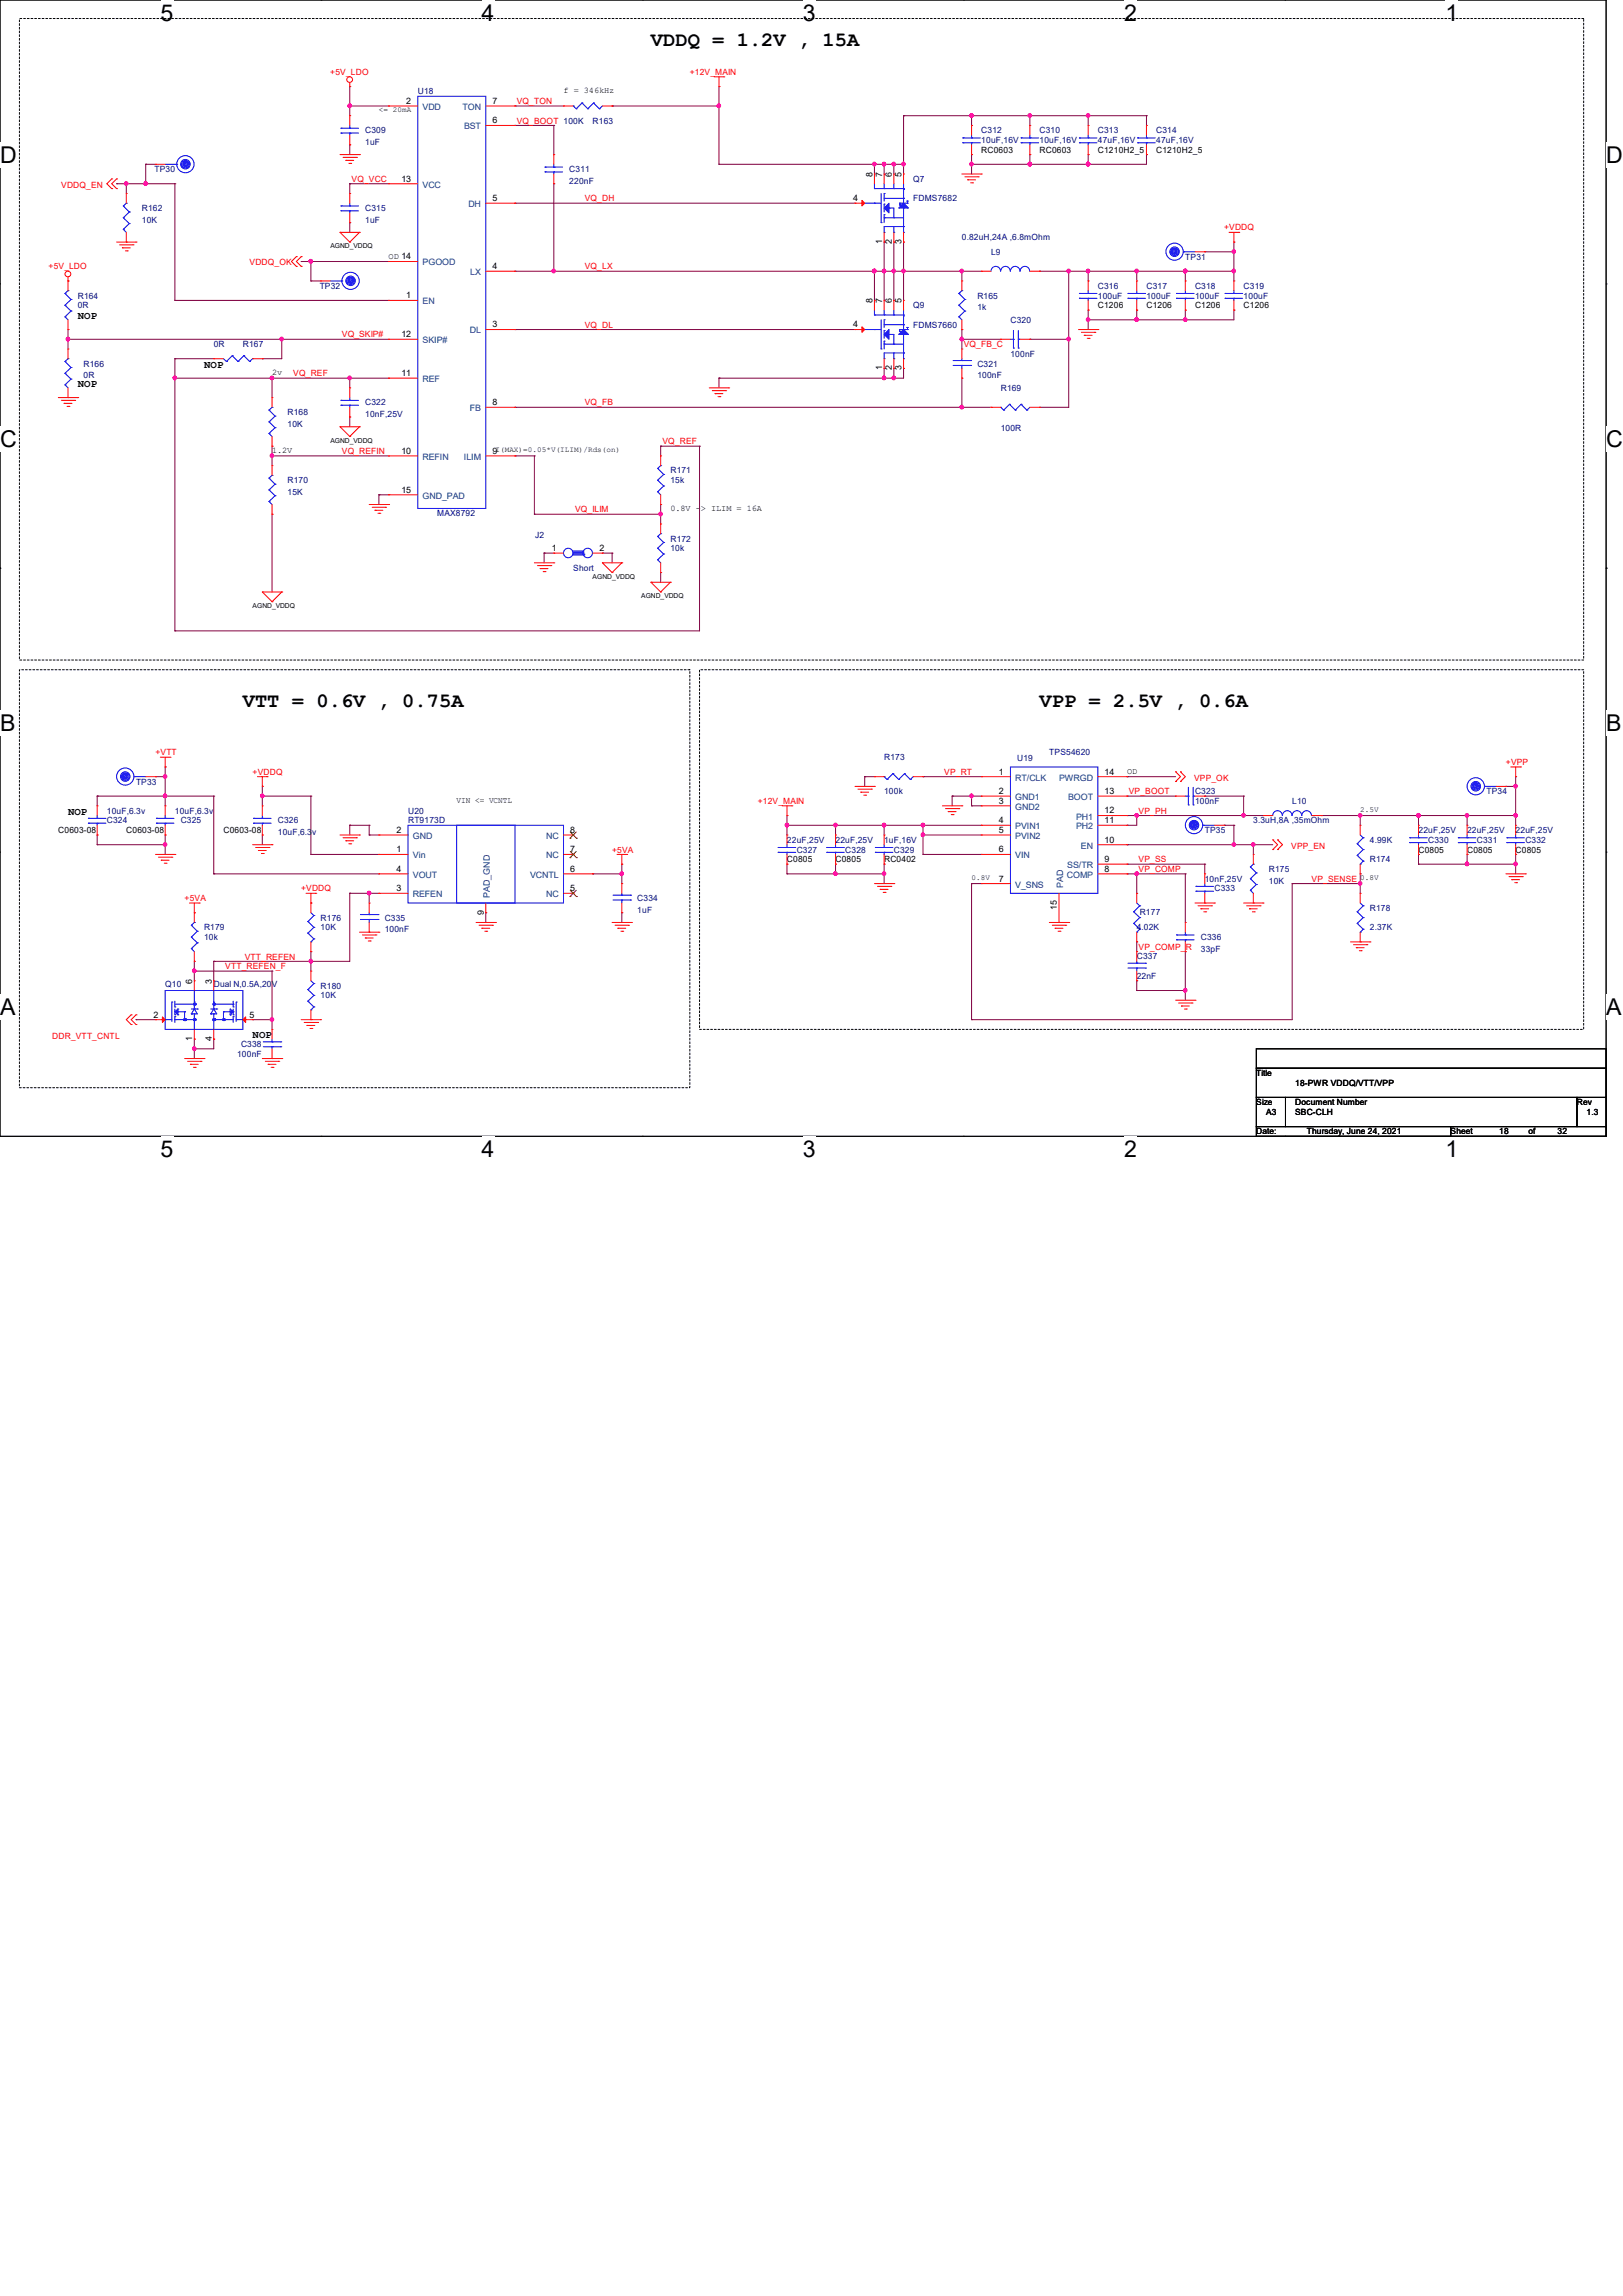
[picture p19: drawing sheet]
<svg xmlns="http://www.w3.org/2000/svg" width="297mm" height="420mm" viewBox="0 0 297 420" stroke-linecap="round" stroke-linejoin="round" font-family="sans-serif">
<defs><g id="words">
<g font-size="4.2">
<text x="29.4" y="3.8">5</text>
<text x="88.1" y="3.8">4</text>
<text x="146.9" y="3.8">3</text>
<text x="205.7" y="3.8">2</text>
<text x="264.5" y="3.8">1</text>
<text x="0" y="29.8">D</text>
<text x="293.9" y="29.8">D</text>
<text x="0" y="81.7">C</text>
<text x="293.9" y="81.7">C</text>
<text x="0" y="133.7">B</text>
<text x="293.9" y="133.7">B</text>
<text x="0" y="185.6">A</text>
<text x="293.9" y="185.6">A</text>
<text x="29.4" y="211.7">5</text>
<text x="88.1" y="211.7">4</text>
<text x="146.9" y="211.7">3</text>
<text x="205.7" y="211.7">2</text>
<text x="264.5" y="211.7">1</text>
</g>
<g font-size="3.7">
<text x="119.1" y="8.3">VDDQ = 1.2V , 15A</text>
<text x="44.4" y="129.2">VTT = 0.6V , 0.75A</text>
<text x="190.2" y="129.2">VPP = 2.5V , 0.6A</text>
</g>
<g font-size="1.9">
<text x="14.2" y="58.3">NOP</text>
<text x="14.2" y="70.8">NOP</text>
<text x="37.3" y="67.2">NOP</text>
<text x="12.4" y="149">NOP</text>
<text x="46.2" y="189.9">NOP</text>
</g>
<g font-size="1.6" fill="#f00">
<text x="60.5" y="13.7">+5V_LDO</text>
<text x="126.2" y="13.7">+12V_MAIN</text>
<text x="94.6" y="19">VQ_TON</text>
<text x="94.6" y="22.6">VQ_BOOT 100K</text>
<text x="11.2" y="34.3">VDDQ_EN</text>
<text x="64.3" y="33.3">VQ_VCC</text>
<text x="107" y="36.8">VQ_DH</text>
<text x="224" y="42.2">+VDDQ</text>
<text x="8.9" y="49.3">+5V_LDO</text>
<text x="45.7" y="48.6">VDDQ_OK</text>
<text x="107" y="49.3">VQ_LX</text>
<text x="107" y="59.9">VQ_DL</text>
<text x="62.6" y="61.7">VQ_SKIP#</text>
<text x="176.4" y="63.5">VQ_FB_C</text>
<text x="53.7" y="68.8">VQ_REF</text>
<text x="107" y="74.2">VQ_FB</text>
<text x="62.6" y="83.1">VQ_REFIN</text>
<text x="121.2" y="81.3">VQ_REF</text>
<text x="105.2" y="93.7">VQ_ILIM</text>
<text x="28.4" y="138.2">+VTT</text>
<text x="46.2" y="141.7">+VDDQ</text>
<text x="172.8" y="141.7">VP_RT</text>
<text x="218.5" y="142.8">VPP_OK</text>
<text x="275.6" y="140">+VPP</text>
<text x="138.7" y="147.1">+12V_MAIN</text>
<text x="206.6" y="145.3">VP_BOOT</text>
<text x="208.4" y="148.8">VP_PH</text>
<text x="112" y="156">+5VA</text>
<text x="236.3" y="155.2">VPP_EN</text>
<text x="208.4" y="159.5">VP_COMP</text>
<text x="208.4" y="157.7">VP_SS</text>
<text x="240" y="161.3">VP_SENSE</text>
<text x="33.8" y="164.8">+5VA</text>
<text x="55.1" y="163.1">+VDDQ</text>
<text x="208.4" y="173.7">VP_COMP_R</text>
<text x="41.2" y="177.3">VTT_REFEN_F</text>
<text x="44.8" y="175.5">VTT_REFEN</text>
<text x="9.6" y="190">DDR_VTT_CNTL</text>
</g>
<g font-size="1.6" fill="#000080">
<text x="76.5" y="17.3">U18</text>
<text x="108.5" y="22.6">R163</text>
<text x="66.8" y="24.4">C309</text>
<text x="66.8" y="26.5">1uF</text>
<text x="179.6" y="24.4">C312</text>
<text x="179.6" y="26.2">10uF,16V</text>
<text x="190.2" y="24.4">C310</text>
<text x="190.2" y="26.2">10uF,16V</text>
<text x="200.9" y="24.4">C313</text>
<text x="200.9" y="26.2">47uF,16V</text>
<text x="211.6" y="24.4">C314</text>
<text x="211.6" y="26.2">47uF,16V</text>
<text x="28.3" y="31.5">TP30</text>
<text x="104.2" y="31.5">C311</text>
<text x="104.2" y="33.6">220nF</text>
<text x="167.1" y="33.3">Q7</text>
<text x="26" y="38.6">R162</text>
<text x="26" y="40.7">10K</text>
<text x="66.8" y="38.6">C315</text>
<text x="66.8" y="40.7">1uF</text>
<text x="167.1" y="36.8">FDMS7682</text>
<text x="176" y="43.9">0.82uH,24A ,6.8mOhm</text>
<text x="181.4" y="46.6">L9</text>
<text x="216.9" y="47.5">TP31</text>
<text x="58.5" y="52.8">TP32</text>
<text x="200.9" y="52.8">C316</text>
<text x="209.8" y="52.8">C317</text>
<text x="218.7" y="52.8">C318</text>
<text x="227.6" y="52.8">C319</text>
<text x="14.2" y="54.6">R164</text>
<text x="14.2" y="56.4">0R</text>
<text x="167.1" y="56.4">Q9</text>
<text x="167.1" y="59.9">FDMS7660</text>
<text x="178.9" y="54.6">R165</text>
<text x="178.9" y="56.7">1k</text>
<text x="184.9" y="59.1">C320</text>
<text x="200.9" y="54.6">100uF</text>
<text x="209.8" y="54.6">100uF</text>
<text x="218.7" y="54.6">100uF</text>
<text x="227.6" y="54.6">100uF</text>
<text x="39.1" y="63.5">0R</text>
<text x="44.4" y="63.5">R167</text>
<text x="184.9" y="65.3">100nF</text>
<text x="15.3" y="67.1">R166</text>
<text x="15.3" y="69.2">0R</text>
<text x="178.9" y="67.1">C321</text>
<text x="178.9" y="69.2">100nF</text>
<text x="183.1" y="71.5">R169</text>
<text x="52.6" y="75.9">R168</text>
<text x="66.8" y="74.2">C322</text>
<text x="66.8" y="76.3">10nF,25V</text>
<text x="52.6" y="78.1">10K</text>
<text x="183.1" y="78.8">100R</text>
<text x="52.6" y="88.4">R170</text>
<text x="122.7" y="86.6">R171</text>
<text x="122.7" y="88.4">15k</text>
<text x="52.6" y="90.5">15K</text>
<text x="80" y="94.4">MAX8792</text>
<text x="98" y="98.3">J2</text>
<text x="122.7" y="99.1">R172</text>
<text x="122.7" y="100.8">10k</text>
<text x="104.9" y="104.4">Short</text>
<text x="24.9" y="143.5">TP33</text>
<text x="161.8" y="139.1">R173</text>
<text x="186.1" y="139.2">U19</text>
<text x="192" y="138.2">TPS54620</text>
<text x="19.6" y="148.8">10uF,6.3v</text>
<text x="32" y="148.8">10uF,6.3v</text>
<text x="74.7" y="148.8">U20</text>
<text x="161.8" y="145.3">100k</text>
<text x="218.7" y="145.3">C323</text>
<text x="218.7" y="147.1">100nF</text>
<text x="236.5" y="147.1">L10</text>
<text x="272" y="145.3">TP34</text>
<text x="19.6" y="150.6">C324</text>
<text x="33.1" y="150.6">C325</text>
<text x="50.8" y="150.6">C326</text>
<text x="50.8" y="152.7">10uF,6.3v</text>
<text x="74.7" y="150.6">RT9173D</text>
<text x="144" y="154.2">22uF,25V</text>
<text x="145.8" y="156">C327</text>
<text x="152.9" y="154.2">22uF,25V</text>
<text x="154.7" y="156">C328</text>
<text x="161.8" y="154.2">1uF,16V</text>
<text x="163.6" y="156">C329</text>
<text x="220.5" y="152.4">TP35</text>
<text x="229.4" y="150.6">3.3uH,8A ,35mOhm</text>
<text x="250.7" y="154.2">4.99K</text>
<text x="259.6" y="152.4">22uF,25V</text>
<text x="261.4" y="154.2">C330</text>
<text x="268.5" y="152.4">22uF,25V</text>
<text x="270.3" y="154.2">C331</text>
<text x="277.4" y="152.4">22uF,25V</text>
<text x="279.1" y="154.2">C332</text>
<text x="220.5" y="161.3">10nF,25V</text>
<text x="232.2" y="159.5">R175</text>
<text x="232.2" y="161.6">10K</text>
<text x="250.7" y="157.7">R174</text>
<text x="116.6" y="164.8">C334</text>
<text x="116.6" y="167">1uF</text>
<text x="208.6" y="167.3">R177</text>
<text x="222.2" y="163.1">C333</text>
<text x="250.7" y="166.6">R178</text>
<text x="37.3" y="170.2">R179</text>
<text x="37.3" y="172">10k</text>
<text x="58.7" y="168.4">R176</text>
<text x="58.7" y="170.2">10K</text>
<text x="70.4" y="168.4">C335</text>
<text x="70.4" y="170.5">100nF</text>
<text x="208" y="170.2">4.02K</text>
<text x="219.8" y="172">C336</text>
<text x="250.7" y="170.2">2.37K</text>
<text x="208" y="175.5">C337</text>
<text x="208" y="179.1">22nF</text>
<text x="219.8" y="174.1">33pF</text>
<text x="30.2" y="180.5">Q10</text>
<text x="39.1" y="180.5">Dual N,0.5A,20V</text>
<text x="58.7" y="180.8">R180</text>
<text x="58.7" y="182.6">10K</text>
<text x="44.1" y="191.5">C338</text>
<text x="43.4" y="193.3">100nF</text>
</g>
<g font-size="1.6">
<text x="103.1" y="17.1">f = 346kHz</text>
<text x="74.3" y="19">2</text>
<text x="90.1" y="19">7</text>
<text x="90.1" y="22.6">6</text>
<text x="179.6" y="27.9">RC0603</text>
<text x="190.2" y="27.9">RC0603</text>
<text x="200.9" y="27.9">C1210H2_5</text>
<text x="211.6" y="27.9">C1210H2_5</text>
<text x="73.4" y="33.2">13</text>
<text x="159.6" y="32.4" transform="rotate(-90 159.6 32.4)">8</text>
<text x="161.4" y="32.4" transform="rotate(-90 161.4 32.4)">7</text>
<text x="163.2" y="32.4" transform="rotate(-90 163.2 32.4)">6</text>
<text x="165" y="32.4" transform="rotate(-90 165 32.4)">5</text>
<text x="90.1" y="36.8">5</text>
<text x="156.1" y="36.8">4</text>
<text x="71.1" y="47.3">OD 14</text>
<text x="161.4" y="44.6" transform="rotate(-90 161.4 44.6)">1</text>
<text x="163.2" y="44.6" transform="rotate(-90 163.2 44.6)">2</text>
<text x="165" y="44.6" transform="rotate(-90 165 44.6)">3</text>
<text x="90.1" y="49.2">4</text>
<text x="74.3" y="54.6">1</text>
<text x="90.1" y="59.9">3</text>
<text x="156.1" y="59.9">4</text>
<text x="159.6" y="55.5" transform="rotate(-90 159.6 55.5)">8</text>
<text x="161.4" y="55.5" transform="rotate(-90 161.4 55.5)">7</text>
<text x="163.2" y="55.5" transform="rotate(-90 163.2 55.5)">6</text>
<text x="165" y="55.5" transform="rotate(-90 165 55.5)">5</text>
<text x="200.9" y="56.4">C1206</text>
<text x="209.8" y="56.4">C1206</text>
<text x="218.7" y="56.4">C1206</text>
<text x="227.6" y="56.4">C1206</text>
<text x="73.4" y="61.7">12</text>
<text x="49.8" y="68.6">2v</text>
<text x="73.4" y="68.8">11</text>
<text x="161.4" y="67.7" transform="rotate(-90 161.4 67.7)">1</text>
<text x="163.2" y="67.7" transform="rotate(-90 163.2 67.7)">2</text>
<text x="165" y="67.7" transform="rotate(-90 165 67.7)">3</text>
<text x="90.1" y="74.1">8</text>
<text x="49.8" y="82.8">1.2V</text>
<text x="73.4" y="83">10</text>
<text x="90.1" y="83">9</text>
<text x="73.4" y="90.1">15</text>
<text x="122.7" y="93.5">0.8V -&gt; ILIM = 16A</text>
<text x="101" y="100.8">1</text>
<text x="109.7" y="100.8">2</text>
<text x="182.8" y="141.7">1</text>
<text x="202.1" y="141.7">14</text>
<text x="206.2" y="141.5">OD</text>
<text x="83.6" y="146.9">VIN &lt;= VCNTL</text>
<text x="182.8" y="145.2">2</text>
<text x="182.8" y="147">3</text>
<text x="202.1" y="145.2">13</text>
<text x="202.1" y="148.8">12</text>
<text x="10.7" y="152.4">C0603-08</text>
<text x="23.1" y="152.4">C0603-08</text>
<text x="40.9" y="152.4">C0603-08</text>
<text x="72.6" y="152.4">2</text>
<text x="72.6" y="155.9">1</text>
<text x="104.3" y="152.4">8</text>
<text x="104.3" y="155.9">7</text>
<text x="182.8" y="150.6">4</text>
<text x="182.8" y="152.4">5</text>
<text x="182.8" y="155.9">6</text>
<text x="202.1" y="150.6">11</text>
<text x="202.1" y="154.1">10</text>
<text x="259.6" y="156">C0805</text>
<text x="268.5" y="156">C0805</text>
<text x="277.4" y="156">C0805</text>
<text x="72.6" y="159.5">4</text>
<text x="104.3" y="159.5">6</text>
<text x="144" y="157.7">C0805</text>
<text x="152.9" y="157.7">C0805</text>
<text x="161.8" y="157.7">RC0402</text>
<text x="182.8" y="161.3">7</text>
<text x="202.1" y="157.7">9</text>
<text x="202.1" y="159.5">8</text>
<text x="72.6" y="163">3</text>
<text x="88.5" y="167.3" transform="rotate(-90 88.5 167.3)">9</text>
<text x="104.3" y="163">5</text>
<text x="193.4" y="166.4" transform="rotate(-90 193.4 166.4)">15</text>
<text x="35.2" y="180" transform="rotate(-90 35.2 180)">6</text>
<text x="38.7" y="180" transform="rotate(-90 38.7 180)">3</text>
<text x="28.1" y="186.1">2</text>
<text x="35.2" y="190.4" transform="rotate(-90 35.2 190.4)">1</text>
<text x="38.7" y="190.4" transform="rotate(-90 38.7 190.4)">4</text>
<text x="45.7" y="186.1">5</text>
<text x="229.9" y="196.8">Title</text>
<text x="229.9" y="202.2">Size</text>
<text x="231.7" y="204">A3</text>
<text x="237" y="202.2">Document Number</text>
<text x="237" y="204">SBC-CLH</text>
<text x="237" y="198.6">18-PWR VDDQ/VTT/VPP</text>
<text x="288.6" y="202.2">Rev</text>
<text x="290.4" y="204">1.3</text>
<text x="229.9" y="207.5">Date:</text>
<text x="239.1" y="207.5">Thursday, June 24, 2021</text>
<text x="265.5" y="207.5">Sheet</text>
<text x="274.4" y="207.5">18</text>
<text x="279.7" y="207.5">of</text>
<text x="285" y="207.5">32</text>
</g>
<g font-size="1.6" fill="#004080">
<text x="77.3" y="20.1">VDD</text>
<text x="84.6" y="20.1">TON</text>
<text x="84.9" y="23.7">BST</text>
<text x="77.3" y="34.3">VCC</text>
<text x="85.7" y="37.9">DH</text>
<text x="77.3" y="48.6">PGOOD</text>
<text x="86.1" y="50.3">LX</text>
<text x="77.3" y="55.7">EN</text>
<text x="77.3" y="62.8">SKIP#</text>
<text x="86" y="61">DL</text>
<text x="77.3" y="69.9">REF</text>
<text x="86" y="75.2">FB</text>
<text x="77.3" y="84.1">REFIN</text>
<text x="84.9" y="84.1">ILIM</text>
<text x="77.3" y="91.2">GND_PAD</text>
<text x="185.8" y="142.8">RT/CLK</text>
<text x="193.8" y="142.8">PWRGD</text>
<text x="185.8" y="146.3">GND1</text>
<text x="185.8" y="148.1">GND2</text>
<text x="195.4" y="146.3">BOOT</text>
<text x="196.9" y="149.9">PH1</text>
<text x="75.6" y="153.5">GND</text>
<text x="99.9" y="153.5">NC</text>
<text x="185.8" y="151.7">PVIN1</text>
<text x="185.8" y="153.5">PVIN2</text>
<text x="196.9" y="151.7">PH2</text>
<text x="197.8" y="155.2">EN</text>
<text x="75.6" y="157">Vin</text>
<text x="75.6" y="160.6">VOUT</text>
<text x="97" y="160.6">VCNTL</text>
<text x="99.9" y="157">NC</text>
<text x="185.8" y="157">VIN</text>
<text x="195.2" y="160.6">COMP</text>
<text x="195.3" y="158.8">SS/TR</text>
<text x="75.6" y="164.1">REFEN</text>
<text x="89.7" y="164.3" transform="rotate(-90 89.7 164.3)">PAD_GND</text>
<text x="99.9" y="164.1">NC</text>
<text x="185.8" y="162.4">V_SNS</text>
<text x="194.6" y="162.5" transform="rotate(-90 194.6 162.5)">PAD</text>
</g>
<g font-size="1.4">
<text x="69.3" y="20.5">&lt;= 20mA</text>
<text x="90.7" y="82.8">I(MAX)=0.05*V(ILIM)/Rds(on)</text>
<text x="248.9" y="148.5">2.5V</text>
<text x="177.8" y="161">0.8V</text>
<text x="248.9" y="161">0.8V</text>
</g>
<g font-size="1.2">
<text x="60.5" y="45.4">AGND_VDDQ</text>
<text x="60.5" y="81">AGND_VDDQ</text>
<text x="108.5" y="105.9">AGND_VDDQ</text>
<text x="46.2" y="111.2">AGND_VDDQ</text>
<text x="117.3" y="109.4">AGND_VDDQ</text>
</g>
</g></defs>
<path d="M0 0h293.9v207.9h-293.9z" fill="none" stroke="#000" stroke-width=".18"/>
<g fill="#fff">
<path d="M29.4 0h2.3v4.7h-2.3z"/>
<path d="M29.4 207.9h2.3v4.7h-2.3z"/>
</g>
<path d="M58.8 0h.1M58.8 207.9h.1" fill="none" stroke="#000" stroke-width=".18"/>
<g fill="#fff">
<path d="M88.1 0h2.4v4.7h-2.4z"/>
<path d="M88.1 207.9h2.4v4.7h-2.4z"/>
</g>
<path d="M117.6 0h.1M117.6 207.9h.1" fill="none" stroke="#000" stroke-width=".18"/>
<g fill="#fff">
<path d="M146.9 0h2.4v4.7h-2.4z"/>
<path d="M146.9 207.9h2.4v4.7h-2.4z"/>
</g>
<path d="M176.3 0h.1M176.3 207.9h.1" fill="none" stroke="#000" stroke-width=".18"/>
<g fill="#fff">
<path d="M205.7 0h2.4v4.7h-2.4z"/>
<path d="M205.7 207.9h2.4v4.7h-2.4z"/>
</g>
<path d="M235.1 0h.1M235.1 207.9h.1" fill="none" stroke="#000" stroke-width=".18"/>
<g fill="#fff">
<path d="M264.5 0h2.4v4.7h-2.4z"/>
<path d="M264.5 207.9h2.4v4.7h-2.4z"/>
<path d="M0 26h3v4.7h-3z"/>
<path d="M293.9 26h3.1v4.7h-3.1z"/>
<path d="M0 77.9h3v4.7h-3z"/>
<path d="M293.9 77.9h3.1v4.7h-3.1z"/>
</g>
<path d="M0 51.9h.1M293.9 51.9h.1" fill="none" stroke="#000" stroke-width=".18"/>
<g fill="#fff">
<path d="M0 129.9h2.8v4.7h-2.8z"/>
<path d="M293.9 129.9h2.9v4.7h-2.9z"/>
</g>
<path d="M0 103.9h.1M293.9 103.9h.1" fill="none" stroke="#000" stroke-width=".18"/>
<g fill="#fff">
<path d="M0 181.8h2.8v4.8h-2.8z"/>
<path d="M293.8 181.8h3v4.8h-3z"/>
</g>
<path d="M0 155.9h.1M293.9 155.9h.1M229.9 191.9h64v3.5h-64zM229.9 195.4h64v5.3h-64zM229.9 200.7h5.3v5.4h-5.3zM229.9 206.1h35.6v1.8h-35.6zM235.2 200.7h53.4v5.4h-53.4zM265.5 206.1h28.4v1.8h-28.4zM288.6 200.7h5.3v5.4h-5.3z" fill="none" stroke="#000" stroke-width=".18"/>
<path d="M3.6 3.4h286.2v117.3h-286.2zM3.6 122.5h122.6v76.5h-122.6zM128 122.5h161.8v65.8h-161.8z" fill="none" stroke="#000" stroke-width=".18" stroke-dasharray=".3"/>
<g fill="none" stroke="#800040" stroke-width=".18">
<path d="M64 15.8h.1M64 19.4h.1M64 15.8v5.4M64 19.4h7.1M94.2 19.4h.1M94.2 19.4h8.9M112 19.4h.1M112 19.4h19.6M131.6 19.4h.1M131.6 15.8h.1M131.6 15.8v14.3M21.3 33.6h.1"/>
<path d="M21.3 33.6h10.7M23.1 33.6h.1M23.1 33.6v1.8M26.7 33.6h.1M26.7 30.1h.1M26.7 30.1h1.7M26.7 30.1v3.5M32 33.6h.1M32 33.6v21.3M64 26.5h.1M64 33.6h.1M64 26.5v1.8"/>
<path d="M64 33.6v1.8M64 33.6h7.1M94.2 37.2h.1M94.2 22.9h.1M94.2 37.2h62.3M94.2 22.9h7.1M101.3 22.9h.1M101.3 33.6h.1M101.3 22.9v5.4M101.3 33.6v16M131.6 30.1h.1M131.6 30.1h33.8"/>
<path d="M160 30.1h.1M160 30.1v1.7M161.8 30.1h.1M161.8 30.1v1.7M163.6 30.1h.1M163.6 30.1v1.7M165.4 21.2h.1M165.4 30.1h.1M165.4 21.2v10.6M165.4 21.2h44.4M177.8 21.2h.1M177.8 28.3h.1"/>
<path d="M177.8 30.1h.1M177.8 21.2v1.7M177.8 28.3v3.5M188.5 21.2h.1M188.5 28.3h.1M188.5 30.1h.1M188.5 21.2v1.7M188.5 28.3v1.8M199.1 21.2h.1M199.1 28.3h.1M199.1 30.1h.1M199.1 21.2v1.7"/>
<path d="M199.1 28.3v1.8M209.8 21.2h.1M209.8 28.3h.1M209.8 28.3v1.8h-32M209.8 21.2v1.7M32 54.9h.1M32 54.9h39.1M55.1 47.8h.1M55.1 47.8h16M56.9 51.4h.1M56.9 47.8h.1M56.9 51.4h1.8"/>
<path d="M56.9 47.8v3.6M64 40.7h.1M64 40.7v1.8M94.2 49.6h.1M94.2 49.6h85.4M101.3 49.6h.1M160 49.6h.1M160 49.6v5.3M161.8 49.6h.1M161.8 44.3h.1M161.8 44.3v10.6M163.6 44.3h.1"/>
<path d="M163.6 49.6h.1M163.6 44.3v10.6M165.4 49.6h.1M165.4 44.3h.1M165.4 44.3v10.6M176 49.6h.1M176 49.6v1.8M190.2 49.6h.1M190.2 49.6h35.6M195.6 49.6h.1M195.6 49.6v24.9h-5.4M199.1 49.6h.1"/>
<path d="M199.1 56.7h.1M199.1 58.5h.1M199.1 49.6v1.8M199.1 56.7v3.6M208 49.6h.1M208 56.7h.1M208 58.5h.1M208 49.6v1.8M208 56.7v1.8M216.9 49.6h.1M216.9 56.7h.1M216.9 58.5h.1"/>
<path d="M216.9 49.6v1.8M216.9 56.7v1.8M220.5 46.1h.1M220.5 46.1h5.3M225.8 49.6h.1M225.8 56.7h.1M225.8 44.3h.1M225.8 46.1h.1M225.8 44.3v7.1M225.8 56.7v1.8h-26.7M12.4 60.3h.1M12.4 62.1h.1"/>
<path d="M12.4 62.1h58.7M12.4 60.3v3.5M32 69.2h.1M32 65.6h.1M32 65.6v49.8M32 69.2h39.1M32 65.6h7.1M48 65.6h.1M49.8 69.2h.1M49.8 69.2v3.5M51.6 62.1h.1M51.6 62.1v3.5h-3.6"/>
<path d="M64 76.3h.1M64 69.2h.1M64 69.2v1.8M64 76.3v1.8M94.2 60.3h.1M94.2 74.5h.1M94.2 74.5h87.2M94.2 60.3h62.3M131.6 69.2h.1M131.6 69.2v1.8M161.8 67.4h.1M161.8 69.2h.1"/>
<path d="M161.8 67.4v1.8M163.6 69.2h.1M163.6 67.4h.1M163.6 67.4v1.8M165.4 67.4h.1M165.4 67.4v1.8h-33.8M176 74.5h.1M176 69.2h.1M176 62.1h.1M176 60.3h.1M176 60.3v3.5M176 69.2v5.3"/>
<path d="M176 62.1h7.1M188.5 62.1h.1M188.5 62.1h7.1M190.2 74.5h.1M195.6 62.1h.1M49.8 83.4h.1M49.8 94.1h.1M49.8 81.6h.1M49.8 83.4h21.3M49.8 81.6v3.6M49.8 94.1v14.2M69.3 90.5h.1"/>
<path d="M69.3 90.5h1.8M69.3 90.5v1.8M94.2 83.4h.1M94.2 83.4h3.6M97.8 94.1h.1M97.8 83.4h.1M97.8 94.1h23.1M97.8 83.4v10.7M120.9 94.1h.1M120.9 92.3h.1M120.9 81.6h.1M120.9 81.6v1.8"/>
<path d="M120.9 92.3v3.5M120.9 81.6h7.1M128 81.6h.1M128 81.6v33.8h-96M32 115.4h.1M99.6 101.2h.1M99.6 101.2h1.7M99.6 101.2v1.8M110.2 101.2h.1M110.2 101.2h1.8M112 101.2h.1M112 101.2v1.8"/>
<path d="M120.9 104.7h.1M120.9 104.7v1.8M17.8 145.6h.1M17.8 152.7h.1M17.8 154.5h.1M17.8 145.6h21.3M17.8 145.6v1.8M17.8 152.7v1.8M17.8 154.5h12.4M28.4 142.1h.1M28.4 142.1h1.8M30.2 152.7h.1"/>
<path d="M30.2 145.6h.1M30.2 154.5h.1M30.2 142.1h.1M30.2 140.3h.1M30.2 140.3v7.1M30.2 152.7v3.6M39.1 145.6h.1M39.1 159.9h.1M39.1 145.6v14.3M39.1 159.9h30.2M48 145.6h.1M48 143.8h.1"/>
<path d="M48 152.7h.1M48 145.6h8.9M48 143.8v3.6M48 152.7v1.8M56.9 156.3h.1M56.9 145.6h.1M56.9 145.6v10.7M56.9 156.3h12.4M64 151h.1M64 151v1.7M64 151h3.6M67.6 152.7h.1"/>
<path d="M67.6 151h.1M67.6 152.7h1.7M67.6 151v1.7M108.5 159.9h.1M108.5 159.9h5.3M113.8 159.9h.1M113.8 158.1h.1M113.8 158.1v3.5M144 151h.1M144 158.1h.1M144 159.9h.1M144 149.2h.1"/>
<path d="M144 159.9h17.8M144 151h35.6M144 149.2v3.5M144 158.1v1.8M152.9 151h.1M152.9 159.9h.1M152.9 158.1h.1M152.9 151v1.7M152.9 158.1v1.8M158.2 142.1h.1M158.2 142.1h1.8M158.2 142.1v1.7"/>
<path d="M161.8 158.1h.1M161.8 151h.1M161.8 159.9h.1M161.8 151v1.7M161.8 158.1v3.5M168.9 142.1h.1M168.9 151h.1M168.9 152.7h.1M168.9 156.3h.1M168.9 142.1h10.7M168.9 151v5.3M168.9 152.7h10.7"/>
<path d="M168.9 156.3h10.7M174.2 145.6h.1M174.2 145.6h5.4M174.2 145.6v1.8M177.8 145.6h.1M177.8 147.4h.1M177.8 145.6v1.8M177.8 147.4h1.8M206.2 145.6h.1M206.2 142.1h.1M206.2 159.9h.1M206.2 158.1h.1"/>
<path d="M206.2 149.2h.1M206.2 151h.1M206.2 154.5h.1M206.2 145.6h8.9M206.2 142.1h8.9M206.2 149.2h24.9M206.2 154.5h26.7M206.2 158.1h14.3M206.2 159.9h10.7M208 159.9h.1M208 149.2h.1M208 149.2v1.8h-1.8"/>
<path d="M208 159.9v3.5M216.9 159.9h.1M216.9 159.9v8.8M220.5 145.6h.1M220.5 158.1h.1M220.5 145.6h7.1M220.5 158.1v1.8M224 151h.1M224 151h1.8M225.8 154.5h.1M225.8 151h.1M225.8 151v3.5"/>
<path d="M227.6 145.6h.1M227.6 149.2h.1M227.6 145.6v3.6M229.4 154.5h.1M229.4 154.5v1.8M241.8 149.2h.1M241.8 149.2h35.6M248.9 149.2h.1M248.9 159.9h.1M248.9 149.2v1.8M248.9 159.9v3.5M259.6 149.2h.1"/>
<path d="M259.6 156.3h.1M259.6 158.1h.1M259.6 149.2v1.8M259.6 156.3v1.8M259.6 158.1h17.8M268.5 149.2h.1M268.5 158.1h.1M268.5 156.3h.1M268.5 149.2v1.8M268.5 156.3v1.8M275.6 143.8h.1M275.6 143.8h1.8"/>
<path d="M277.4 149.2h.1M277.4 158.1h.1M277.4 156.3h.1M277.4 143.8h.1M277.4 142.1h.1M277.4 142.1v8.9M277.4 156.3v3.6M35.6 177.6h.1M35.6 175.9h.1M35.6 175.9v3.5M35.6 177.6h14.2M39.1 175.9h.1"/>
<path d="M39.1 175.9v3.5M49.8 177.6h.1M49.8 177.6v10.7M56.9 175.9h.1M56.9 174.1h.1M56.9 174.1v3.5M64 163.4h.1M64 163.4v12.5h-24.9M64 163.4h5.3M67.6 163.4h.1M67.6 163.4v1.8M88.9 167h.1"/>
<path d="M88.9 167v1.7M113.8 167h.1M113.8 167v1.7M177.8 161.6h.1M177.8 161.6h1.8M177.8 161.6v24.9M208 179.4h.1M208 172.3h.1M208 172.3v1.8M208 179.4v1.8M216.9 174.1h.1M216.9 174.1v8.9"/>
<path d="M236.5 161.6h.1M236.5 161.6h12.4M236.5 161.6v24.9h-58.7M248.9 161.6h.1M24.9 186.5h.1M24.9 186.5h3.5M35.6 191.9h.1M35.6 190.1h.1M35.6 190.1v3.5M39.1 190.1h.1M39.1 190.1v1.8h-3.5M46.2 186.5h.1"/>
<path d="M46.2 186.5h3.6M49.8 186.5h.1M177.8 186.5h.1M208 181.2h.1M208 181.2h8.9M216.9 181.2h.1"/>
</g>
<g fill="#f0f" stroke="#f0f" stroke-width=".18">
<circle cx="195.5" cy="49.6" r=".33"/>
<circle cx="216.9" cy="49.6" r=".33"/>
<circle cx="208" cy="49.6" r=".33"/>
<circle cx="199.1" cy="49.6" r=".33"/>
<circle cx="208" cy="58.5" r=".33"/>
<circle cx="199.1" cy="58.5" r=".33"/>
<circle cx="216.9" cy="58.5" r=".33"/>
<circle cx="176" cy="74.5" r=".33"/>
<circle cx="176" cy="62" r=".33"/>
<circle cx="176" cy="49.6" r=".33"/>
<circle cx="195.5" cy="62" r=".33"/>
<circle cx="120.9" cy="94" r=".33"/>
<circle cx="248.9" cy="161.6" r=".33"/>
<circle cx="56.9" cy="47.8" r=".33"/>
<circle cx="225.8" cy="46" r=".33"/>
<circle cx="32" cy="69.1" r=".33"/>
<circle cx="64" cy="19.3" r=".33"/>
<circle cx="64" cy="69.1" r=".33"/>
<circle cx="49.8" cy="69.1" r=".33"/>
<circle cx="49.8" cy="83.4" r=".33"/>
<circle cx="259.6" cy="149.1" r=".33"/>
<circle cx="248.9" cy="149.1" r=".33"/>
<circle cx="131.5" cy="19.3" r=".33"/>
<circle cx="51.5" cy="62" r=".33"/>
<circle cx="165.3" cy="49.6" r=".33"/>
<circle cx="161.8" cy="49.6" r=".33"/>
<circle cx="165.3" cy="30" r=".33"/>
<circle cx="163.5" cy="30" r=".33"/>
<circle cx="161.8" cy="30" r=".33"/>
<circle cx="163.5" cy="69.1" r=".33"/>
<circle cx="161.8" cy="69.1" r=".33"/>
<circle cx="163.5" cy="49.6" r=".33"/>
<circle cx="101.3" cy="49.6" r=".33"/>
<circle cx="160" cy="49.6" r=".33"/>
<circle cx="277.3" cy="149.1" r=".33"/>
<circle cx="268.4" cy="149.1" r=".33"/>
<circle cx="268.4" cy="158" r=".33"/>
<circle cx="277.3" cy="158" r=".33"/>
<circle cx="35.5" cy="191.8" r=".33"/>
<circle cx="225.8" cy="49.6" r=".33"/>
<circle cx="277.3" cy="143.8" r=".33"/>
<circle cx="35.5" cy="177.6" r=".33"/>
<circle cx="49.8" cy="186.5" r=".33"/>
<circle cx="177.8" cy="145.6" r=".33"/>
<circle cx="160" cy="30" r=".33"/>
<circle cx="168.9" cy="150.9" r=".33"/>
<circle cx="168.9" cy="152.7" r=".33"/>
<circle cx="48" cy="145.6" r=".33"/>
<circle cx="144" cy="150.9" r=".33"/>
<circle cx="152.9" cy="150.9" r=".33"/>
<circle cx="161.8" cy="159.8" r=".33"/>
<circle cx="152.9" cy="159.8" r=".33"/>
<circle cx="30.2" cy="154.5" r=".33"/>
<circle cx="161.8" cy="150.9" r=".33"/>
<circle cx="67.5" cy="163.4" r=".33"/>
<circle cx="30.2" cy="145.6" r=".33"/>
<circle cx="30.2" cy="142" r=".33"/>
<circle cx="56.9" cy="175.8" r=".33"/>
<circle cx="113.8" cy="159.8" r=".33"/>
<circle cx="208" cy="159.8" r=".33"/>
<circle cx="216.9" cy="181.1" r=".33"/>
<circle cx="12.4" cy="62" r=".33"/>
<circle cx="227.6" cy="149.1" r=".33"/>
<circle cx="208" cy="149.1" r=".33"/>
<circle cx="26.6" cy="33.6" r=".33"/>
<circle cx="225.8" cy="154.5" r=".33"/>
<circle cx="23.1" cy="33.6" r=".33"/>
<circle cx="229.3" cy="154.5" r=".33"/>
<circle cx="177.8" cy="21.1" r=".33"/>
<circle cx="188.4" cy="21.1" r=".33"/>
<circle cx="188.4" cy="30" r=".33"/>
<circle cx="177.8" cy="30" r=".33"/>
<circle cx="199.1" cy="30" r=".33"/>
<circle cx="199.1" cy="21.1" r=".33"/>
</g>
<g fill="none" stroke="#f00" stroke-width=".18">
<path d="M64 15.8h.1M64 15.1v.7M71.1 19.4h.1M71.1 19.4h5.4M88.9 19.4h5.3M94.2 19.4h.1M103.1 19.4h.1M103.1 19.4h1.8M110.2 19.4h1.8M112 19.4h.1M130.7 14.1h1.8M131.6 15.8h.1"/>
<path d="M131.6 14.1v1.7M132.5 14.1h.1M20.4 32.7h.1M20.4 34.5h.1M20.4 32.7l-.8 .9 .8 .9M21.3 32.7h.1M21.3 34.5h.1M21.3 32.7l-.9 .9 .9 .9M23.1 35.4h.1M23.1 35.4v1.8M28.4 30.1h.1M28.4 30.1h1.8"/>
<path d="M62.2 28.3h3.6M62.8 28.8h2.4M63.3 29.3h.1M63.3 29.3h1.4M63.8 29.9h.4M64 21.2h.1M64 26.5h.1M64 35.4h.1M64 21.2v1.7M64 24.7v1.8M64 35.4v1.8M64 38.9v1.8"/>
<path d="M64.2 29.9h.1M65.2 28.8h.1M65.8 28.3h.1M71.1 33.6h.1M71.1 33.6h5.4M88.9 37.2h5.3M88.9 22.9h5.3M94.2 37.2h.1M94.2 22.9h.1M176 31.8h3.6M176.6 32.3h2.4M177.1 32.9h.1"/>
<path d="M177.1 32.9h1.4M177.6 33.4h.4M177.8 22.9h.1M177.8 28.3h.1M177.8 22.9v1.8M177.8 26.5v1.8M178 33.4h.1M179 32.3h.1M179.6 31.8h.1M188.5 22.9h.1M188.5 28.3h.1M188.5 22.9v1.8"/>
<path d="M188.5 26.5v1.8M12.4 51.4h.1M12.4 50.7v2.5M12.4 58.5v1.8M21.3 44.3h3.6M21.9 44.8h2.4M22.4 45.3h.1M22.4 45.3h1.4M22.9 45.9h.4M23.1 44.3h.1M23.1 42.5v1.8M23.3 45.9h.1"/>
<path d="M24.3 44.8h.1M24.9 44.3h.1M54.2 46.9h.1M54.2 48.7h.1M54.2 46.9l-.9 .9 .9 .9M55.1 46.9h.1M55.1 48.7h.1M55.1 46.9l-.9 .9 .9 .9M58.7 51.4h.1M58.7 51.4h1.8M62.2 42.5h.1M62.2 42.5h3.6"/>
<path d="M62.2 42.5l1.8 1.8M64 44.3h.1M64 40.7h.1M65.8 42.5h.1M65.8 42.5l-1.8 1.8M71.1 47.8h.1M71.1 54.9h.1M71.1 47.8h5.4M71.1 54.9h5.4M88.9 49.6h5.3M94.2 49.6h.1M160 54.9h.1"/>
<path d="M160 54.9v1.8M161.8 54.9h.1M161.8 54.9v1.8M163.6 54.9h.1M163.6 54.9v1.8M165.4 54.9h.1M165.4 54.9v1.8M176 51.4h.1M176 51.4v1.8M176 58.5v1.8M179.6 49.6h.1M179.6 49.6h1.8"/>
<path d="M188.5 49.6h1.7M190.2 49.6h.1M199.1 51.4h.1M199.1 56.7h.1M199.1 51.4v1.8M199.1 54.9v1.8M208 51.4h.1M208 56.7h.1M208 51.4v1.8M208 54.9v1.8M216.9 51.4h.1M216.9 56.7h.1"/>
<path d="M216.9 51.4v1.8M216.9 54.9v1.8M224.9 42.5h1.8M225.8 44.3h.1M225.8 51.4h.1M225.8 56.7h.1M225.8 42.5v1.8M225.8 51.4v1.8M225.8 54.9v1.8M226.7 42.5h.1M10.7 72.7h3.5M11.2 73.2h2.5"/>
<path d="M11.7 73.8h.1M11.7 73.8h1.5M12.3 74.3h.3M12.4 60.3h.1M12.4 72.7h.1M12.4 63.8h.1M12.4 63.8v1.8M12.4 71v1.7M12.6 74.3h.1M13.7 73.2h.1M14.2 72.7h.1M49.8 72.7h.1"/>
<path d="M49.8 72.7v1.8M49.8 79.8v1.8M62.2 78.1h.1M62.2 78.1h3.6M62.2 78.1l1.8 1.7M64 79.8h.1M65.8 78.1h.1M65.8 78.1l-1.8 1.7M71.1 62.1h.1M71.1 69.2h.1M71.1 62.1h5.4M71.1 69.2h5.4"/>
<path d="M88.9 60.3h5.3M88.9 74.5h5.3M94.2 60.3h.1M94.2 74.5h.1M129.8 71h3.5M130.3 71.5h2.5M130.9 72h.1M130.9 72h1.4M131.4 72.6h.3M131.7 72.6h.1M132.8 71.5h.1M133.3 71h.1"/>
<path d="M156.5 60.3h.1M156.5 60.3h1.7M161.8 67.4h.1M161.8 65.6v1.8M163.6 67.4h.1M163.6 65.6v1.8M165.4 67.4h.1M165.4 65.6v1.8M176 60.3h.1M176 69.2h.1M176 63.8h.1M176 63.8v1.8"/>
<path d="M176 67.4v1.8M181.4 74.5h.1M181.4 74.5h1.7M188.5 74.5h1.7M190.2 74.5h.1M197.4 60.3h3.5M197.9 60.8h2.5M198.4 61.3h.1M198.4 61.3h1.5M199 61.9h.3M199.3 61.9h.1M200.4 60.8h.1"/>
<path d="M200.9 60.3h.1M49.8 94.1h.1M49.8 85.2h.1M49.8 81.6h.1M49.8 85.2v1.8M49.8 92.3v1.8M67.6 92.3h3.5M68.1 92.8h2.5M68.6 93.3h.1M68.6 93.3h1.5M69.2 93.9h.3M69.5 93.9h.1"/>
<path d="M70.6 92.8h.1M71.1 92.3h.1M71.1 83.4h.1M71.1 90.5h.1M71.1 83.4h5.4M71.1 90.5h5.4M88.9 83.4h5.3M94.2 83.4h.1M48 108.3h.1M48 108.3h3.6M48 108.3l1.8 1.8M49.8 110.1h.1"/>
<path d="M51.6 108.3h.1M51.6 108.3l-1.8 1.8M97.8 103h3.5M98.3 103.5h2.5M98.8 104h.1M98.8 104h1.5M99.4 104.6h.3M99.7 104.6h.1M100.8 103.5h.1M101.3 103h.1M110.2 103h.1M110.2 103h3.6"/>
<path d="M110.2 103l1.8 1.7M112 104.7h.1M113.8 103h.1M113.8 103l-1.8 1.7M119.1 106.5h.1M119.1 106.5h3.6M119.1 106.5l1.8 1.8M120.9 108.3h.1M122.7 106.5h.1M122.7 106.5l-1.8 1.8M29.3 138.5h1.8M30.2 138.5v1.8"/>
<path d="M31.1 138.5h.1M17.8 147.4h.1M17.8 152.7h.1M17.8 147.4v1.8M17.8 151v1.7M26.7 142.1h1.7M28.4 142.1h.1M28.4 156.3h3.6M29 156.8h2.5M29.5 157.4h.1M29.5 157.4h1.4M30.1 157.9h.3"/>
<path d="M30.2 140.3h.1M30.2 147.4h.1M30.2 152.7h.1M30.2 147.4v1.8M30.2 151v1.7M30.4 157.9h.1M31.5 156.8h.1M32 156.3h.1M46.2 154.5h3.6M46.8 155h2.4M47.1 142.1h1.8M47.3 155.6h.1"/>
<path d="M47.3 155.6h1.4M47.8 156.1h.4M48 143.8h.1M48 142.1v1.7M48.2 156.1h.1M48.9 142.1h.1M49.2 155h.1M49.8 154.5h.1M62.2 152.7h3.6M62.8 153.2h2.4M63.3 153.8h.1M63.3 153.8h1.4"/>
<path d="M63.8 154.3h.4M64.2 154.3h.1M65.2 153.2h.1M65.8 152.7h.1M69.3 152.7h.1M69.3 156.3h.1M69.3 159.9h.1M69.3 159.9h5.4M69.3 152.7h5.4M69.3 156.3h5.4M103.1 159.9h5.4M103.1 152.7h1.8"/>
<path d="M103.1 156.3h1.8M104.9 152.7h.1M104.9 156.3h.1M108.5 159.9h.1M112.9 156.3h1.8M113.8 158.1h.1M113.8 156.3v1.8M114.7 156.3h.1M143.1 147.4h1.8M144 149.2h.1M144 147.4v1.8M144.9 147.4h.1"/>
<path d="M152.9 152.7h.1M152.9 158.1h.1M152.9 152.7v1.8M152.9 156.3v1.8M156.5 143.8h3.5M157 144.4h2.5M157.5 144.9h.1M157.5 144.9h1.5M158.1 145.5h.3M158.4 145.5h.1M159.5 144.4h.1M160 143.8h.1"/>
<path d="M160 142.1h.1M160 142.1h1.8M167.1 142.1h1.8M168.9 142.1h.1M172.5 147.4h3.5M173 147.9h2.5M173.5 148.5h.1M173.5 148.5h1.5M174.1 149h.3M174.4 149h.1M175.5 147.9h.1M176 147.4h.1"/>
<path d="M179.6 142.1h.1M179.6 145.6h.1M179.6 147.4h.1M179.6 151h.1M179.6 152.7h.1M179.6 156.3h.1M179.6 147.4h5.3M179.6 142.1h5.3M179.6 152.7h5.3M179.6 156.3h5.3M179.6 145.6h5.3M179.6 151h5.3"/>
<path d="M200.9 159.9h5.3M200.9 142.1h5.3M200.9 154.5h5.3M200.9 145.6h5.3M200.9 149.2h5.3M200.9 151h5.3M200.9 158.1h5.3M206.2 142.1h.1M206.2 145.6h.1M206.2 149.2h.1M206.2 151h.1M206.2 154.5h.1"/>
<path d="M206.2 158.1h.1M206.2 159.9h.1M215.1 141.2h.1M215.1 143h.1M215.1 141.2l.9 .9-.9 .9M216 141.2h.1M216 143h.1M216 141.2l.9 .9-.9 .9M222.2 151h1.8M224 151h.1M232.9 153.6h.1M232.9 155.4h.1"/>
<path d="M232.9 153.6l.9 .9-.9 .9M233.8 153.6h.1M233.8 155.4h.1M233.8 153.6l.9 .9-.9 .9M248.9 151h.1M248.9 159.9h.1M248.9 151v1.7M248.9 158.1v1.8M259.6 151h.1M259.6 156.3h.1M259.6 151v1.7M259.6 154.5v1.8"/>
<path d="M268.5 151h.1M268.5 156.3h.1M268.5 151v1.7M268.5 154.5v1.8M273.8 143.8h1.8M275.6 143.8h.1M275.6 159.9h3.5M276.5 140.3h1.8M277.4 142.1h.1M277.4 140.3v1.8M278.3 140.3h.1M279.1 159.9h.1"/>
<path d="M34.7 165.2h1.7M35.6 167h.1M35.6 175.9h.1M35.6 165.2v3.5M35.6 174.1v1.8M36.4 165.2h.1M56 163.4h1.8M56.9 165.2h.1M56.9 177.6h.1M56.9 163.4v1.8M56.9 177.6v1.8M57.8 163.4h.1"/>
<path d="M65.8 170.5h3.5M66.3 171h2.5M66.8 171.6h.1M66.8 171.6h1.5M67.4 172.1h.3M67.6 170.5h.1M67.6 165.2h.1M67.6 165.2v1.8M67.6 168.7v1.8M67.7 172.1h.1M68.8 171h.1M69.3 170.5h.1"/>
<path d="M69.3 163.4h.1M69.3 163.4h5.4M87.1 168.7h3.6M87.7 169.2h2.4M88.2 169.8h.1M88.2 169.8h1.4M88.7 170.3h.4M88.9 167h.1M88.9 165.2v1.8M89.1 170.3h.1M90.1 169.2h.1M90.7 168.7h.1"/>
<path d="M103.1 163.4h1.8M104.9 163.4h.1M112 168.7h3.6M112.6 169.2h2.4M113.1 169.8h.1M113.1 169.8h1.4M113.6 170.3h.4M114 170.3h.1M115 169.2h.1M115.6 168.7h.1M160 161.6h3.6M160.6 162.1h2.4"/>
<path d="M161.1 162.7h.1M161.1 162.7h1.4M161.6 163.2h.4M162 163.2h.1M163 162.1h.1M163.6 161.6h.1M179.6 161.6h.1M179.6 161.6h5.3M192 168.7h3.6M192.6 169.2h2.4M193.1 169.8h.1M193.1 169.8h1.4"/>
<path d="M193.6 170.3h.4M193.8 168.7h.1M193.8 163.4v5.3M194 170.3h.1M195 169.2h.1M195.6 168.7h.1M208 163.4h.1M208 172.3h.1M208 174.1h.1M208 179.4h.1M208 163.4v1.8M208 170.5v1.8"/>
<path d="M208 174.1v1.8M208 177.6v1.8M216.9 174.1h.1M216.9 168.7h.1M216.9 168.7v1.8M216.9 172.3v1.8M218.7 165.2h3.5M219.2 165.7h2.5M219.8 166.2h.1M219.8 166.2h1.4M220.3 166.8h.3M220.6 166.8h.1"/>
<path d="M221.7 165.7h.1M222.2 165.2h.1M227.6 165.2h3.5M228.1 165.7h2.5M228.6 166.2h.1M228.6 166.2h1.5M229.2 166.8h.3M229.5 166.8h.1M230.6 165.7h.1M231.1 165.2h.1M247.1 172.3h3.6M247.7 172.8h2.4"/>
<path d="M248.2 173.4h.1M248.2 173.4h1.4M248.8 173.9h.3M248.9 163.4h.1M248.9 172.3h.1M248.9 163.4v1.8M248.9 170.5v1.8M249.1 173.9h.1M250.1 172.8h.1M250.7 172.3h.1M276.1 160.4h2.5M276.6 160.9h.1"/>
<path d="M276.6 160.9h1.5M277.2 161.5h.3M277.5 161.5h.1M278.6 160.4h.1M24 185.6h.1M24 187.4h.1M24 185.6l-.9 .9 .9 .9M24.9 185.6h.1M24.9 187.4h.1M24.9 185.6l-.9 .9 .9 .9M33.8 193.6h3.5M34.3 194.1h2.5"/>
<path d="M34.8 194.7h.1M34.8 194.7h1.5M35.4 195.2h.3M35.7 195.2h.1M36.8 194.1h.1M37.3 193.6h.1M48 193.6h3.6M48.6 194.1h2.4M49.1 194.7h.1M49.1 194.7h1.4M49.6 195.2h.4M49.8 193.6h.1"/>
<path d="M49.8 188.3h.1M49.8 188.3v1.8M49.8 191.9v1.7M50 195.2h.1M51 194.1h.1M51.6 193.6h.1M55.1 186.5h3.6M55.7 187h2.4M56.2 187.6h.1M56.2 187.6h1.4M56.7 188.1h.4M56.9 186.5h.1"/>
<path d="M56.9 184.7v1.8M57.1 188.1h.1M58.1 187h.1M58.7 186.5h.1M215.1 183h3.6M215.7 183.5h2.4M216.2 184h.1M216.2 184h1.4M216.7 184.6h.4M217.1 184.6h.1M218.1 183.5h.1M218.7 183h.1"/>
<circle cx="64" cy="14.6" r=".52"/>
<circle cx="12.4" cy="50.1" r=".52"/>
</g>
<g fill="none" stroke="#00f" stroke-width=".18">
<path d="M76.5 17.6h12.4v75.4h-12.4zM104.9 19.4h.1M104.9 19.4l.6 .5M105.5 19.9h.1M106.5 18.8h.1M106.5 18.8l1.1 1.1M106.5 18.8l-1 1.1M107.6 19.9h.1M108.6 18.8h.1M108.6 18.8l1.1 1.1M108.6 18.8l-1 1.1M109.7 19.9h.1"/>
<path d="M110.2 19.4l-.5 .5M22.6 39.8h.1M22.6 37.7h.1M22.6 39.8l1.1 1.1M22.6 37.7l1.1 1.1M23.1 37.2h.1M23.1 37.2l-.5 .5M23.7 38.8h.1M23.7 38.8l-1.1 1M30.2 30.1h2.1M32.3 30.1h.1M62.4 23.5h.1"/>
<path d="M62.4 24.3h.1M62.4 37.7h.1M62.4 38.6h.1M62.4 23.5h3.2M62.4 24.3h3.2M62.4 37.7h3.2M62.4 38.6h3.2M64 24.3h.1M64 23.5h.1M64 38.6h.1M64 37.7h.1M64 22.9v.6"/>
<path d="M64 24.3v.4M64 37.2v.5M64 38.6v.3M176.2 25.2h.1M176.2 26.1h.1M176.2 25.2h3.2M176.2 26.1h3.2M177.8 26.1h.1M177.8 25.2h.1M177.8 24.7v.5M177.8 26.1v.4M186.9 25.2h.1"/>
<path d="M186.9 26.1h.1M186.9 25.2h3.2M186.9 26.1h3.2M188.5 26.1h.1M188.5 25.2h.1M188.5 24.7v.5M188.5 26.1v.4M11.9 58h.1M11.9 55.8h.1M11.9 53.7h.1M11.9 58l.5 .5M11.9 55.8l1.1 1.1"/>
<path d="M11.9 53.7l1.1 1.1M12.4 53.2h.1M12.4 53.2l-.5 .5M13 56.9h.1M13 54.8h.1M13 56.9l-1.1 1.1M13 54.8l-1.1 1M22.6 42h.1M22.6 42l.5 .5M23.7 40.9h.1M23.7 40.9l-1.1 1.1M60.5 51.4h2.1"/>
<path d="M62.6 51.4h.1M160 57.6h.1M160 56.7v.9M160 57.6h5.4M161.2 58.5v5.3M161.8 58.5h.1M161.8 59.4h.1M161.8 57.6h.1M161.8 56.7v.9M161.8 58.5v1.4M161.8 59.4h3.6M163.6 57.6h.1"/>
<path d="M163.6 56.7v.9M165.4 59.4h.1M165.4 57.8h.1M165.4 57.6h.1M165.4 56.7v8.9M165.9 59.9h.2M166.1 59.9h.1M166.1 59.9v.4M175.5 58h.1M175.5 55.8h.1M175.5 53.7h.1M175.5 58l.5 .5"/>
<path d="M175.5 55.8l1.1 1.1M175.5 53.7l1.1 1.1M176 53.2h.1M176 53.2l-.5 .5M176.6 56.9h.1M176.6 54.8h.1M176.6 56.9l-1.1 1.1M176.6 54.8l-1.1 1M181.4 49.6a.87 .87 0 0 1 .8-.9 .87 .87 0 0 1 .9 .9M183.1 49.6a.87 .87 0 0 1 .9-.9 .87 .87 0 0 1 .9 .9M184.9 49.6a.87 .87 0 0 1 .9-.9 .87 .87 0 0 1 .8 .9M186.7 49.6a.87 .87 0 0 1 .9-.9 .87 .87 0 0 1 .8 .9"/>
<path d="M197.5 53.7h.1M197.5 54.6h.1M197.5 53.7h3.2M197.5 54.6h3.2M199.1 54.6h.1M199.1 53.7h.1M199.1 53.2v.5M199.1 54.6v.3M206.4 53.7h.1M206.4 54.6h.1M206.4 53.7h3.2M206.4 54.6h3.2"/>
<path d="M208 54.6h.1M208 53.7h.1M208 53.2v.5M208 54.6v.3M215.3 53.7h.1M215.3 54.6h.1M215.3 53.7h3.2M215.3 54.6h3.2M216.9 54.6h.1M216.9 53.7h.1M216.9 53.2v.5M216.9 54.6v.3"/>
<path d="M224.2 53.7h.1M224.2 54.6h.1M224.2 53.7h3.2M224.2 54.6h3.2M225.8 54.6h.1M225.8 53.7h.1M225.8 53.2v.5M225.8 54.6v.3M11.9 70.4h.1M11.9 68.3h.1M11.9 66.1h.1M11.9 70.4l.5 .6"/>
<path d="M11.9 68.3l1.1 1M11.9 66.1l1.1 1.1M12.4 65.6h.1M12.4 65.6l-.5 .5M13 69.3h.1M13 67.2h.1M13 69.3l-1.1 1.1M13 67.2l-1.1 1.1M49.2 79.3h.1M49.2 77.2h.1M49.2 75h.1M49.2 79.3l.6 .5"/>
<path d="M49.2 77.2l1.1 1M49.2 75l1.1 1.1M49.8 74.5h.1M49.8 74.5l-.6 .5M50.3 78.2h.1M50.3 76.1h.1M50.3 78.2l-1.1 1.1M50.3 76.1l-1.1 1.1M158.2 60.3h3M160 60.3h.1M161.2 63.8h.1M161.8 62.4h.1"/>
<path d="M161.8 60.5h.1M161.8 62.9h.1M161.8 65.6h.1M161.8 60.5v1.4M161.8 62.4v1.4M161.8 62.9h3.6M162.7 61.2h.1M162.7 61.2h.9v1.7M163.6 62.9h.1M163.6 65.6h.1M163.6 64.6v1M164.6 60.3h.1"/>
<path d="M164.6 60.6h.1M164.6 60.3h1.5M164.6 60.3v.3M164.6 60.6h.2M164.8 60.6h.1M165.4 64.6h.1M165.4 65.6h.1M165.4 64.6h-3.6v1M166.1 60.3h.1M174.4 66.8h3.2M174.4 66h3.2M176 66h.1"/>
<path d="M176 66.8h.1M176 65.6v.4M176 66.8v.6M177.6 66.8h.1M177.6 66h.1M183.1 74.5h.1M183.1 74.5l.6 .5M183.7 75h.1M184.7 74h.1M184.7 74l1.1 1M184.7 74l-1 1M185.8 75h.1"/>
<path d="M186.9 74h.1M186.9 74l1 1M186.9 74l-1.1 1M187.9 75h.1M188.5 74.5l-.6 .5M49.2 91.7h.1M49.2 89.6h.1M49.2 87.5h.1M49.2 91.7l.6 .6M49.2 89.6l1.1 1.1M49.2 87.5l1.1 1.1M49.8 87h.1"/>
<path d="M49.8 87l-.6 .5M50.3 90.7h.1M50.3 88.6h.1M50.3 90.7l-1.1 1M50.3 88.6l-1.1 1M16.2 149.7h.1M16.2 150.6h.1M16.2 149.7h3.2M16.2 150.6h3.2M17.8 150.6h.1M17.8 149.7h.1M17.8 149.2v.5"/>
<path d="M17.8 150.6v.4M24.6 142.1h.1M24.6 142.1h2.1M28.6 149.7h.1M28.6 150.6h.1M28.6 149.7h3.2M28.6 150.6h3.2M30.2 150.6h.1M30.2 149.7h.1M30.2 149.2v.5M30.2 150.6v.4M74.7 151h28.4v14.2h-28.4z"/>
<path d="M83.6 151h10.6v14.2h-10.6zM151.3 155h.1M151.3 155.9h.1M151.3 155h3.2M151.3 155.9h3.2M152.9 155.9h.1M152.9 155h.1M152.9 154.5v.5M152.9 155.9v.4M161.8 142.1h.1M161.8 142.1l.5 .5M162.3 142.6h.1"/>
<path d="M163.4 141.5h.1M163.4 141.5l1.1 1.1M163.4 141.5l-1.1 1.1M164.5 142.6h.1M165.5 141.5h.1M165.5 141.5l1.1 1.1M165.5 141.5l-1 1.1M166.6 142.6h.1M167.1 142.1l-.5 .5M184.9 140.3h16v23.1h-16zM220.1 151h.1M220.1 151h2.1"/>
<path d="M248.4 154.3h.1M248.4 156.5h.1M248.4 154.3l1.1 1.1M248.4 156.5l1.1 1M248.9 158.1h.1M248.9 152.7l.6 .5M249.5 153.2h.1M249.5 155.4h.1M249.5 157.5h.1M249.5 153.2l-1.1 1.1M249.5 155.4l-1.1 1.1M249.5 157.5l-.6 .6"/>
<path d="M258 153.2h.1M258 154.1h.1M258 153.2h3.2M258 154.1h3.2M259.6 154.1h.1M259.6 153.2h.1M259.6 152.7v.5M259.6 154.1v.4M266.9 153.2h.1M266.9 154.1h.1M266.9 153.2h3.2M266.9 154.1h3.2"/>
<path d="M268.5 154.1h.1M268.5 153.2h.1M268.5 152.7v.5M268.5 154.1v.4M271.7 143.8h.1M271.7 143.8h2.1M35 173.5h.1M35 171.4h.1M35 169.2h.1M35 173.5l.6 .6M35 171.4l1.1 1.1M35 169.2l1.1 1.1"/>
<path d="M35.6 168.7h.1M35.6 168.7l-.6 .5M36.1 172.5h.1M36.1 170.3h.1M36.1 172.5l-1.1 1M36.1 170.3l-1.1 1.1M56.9 179.4l.5 .5M57.4 179.9h.1M57.4 179.9l-1.1 1.1M66 168.2h3.2M66 167.3h3.2M67.6 167.3h.1"/>
<path d="M67.6 168.2h.1M67.6 167v.3M67.6 168.2v.5M69.2 168.2h.1M69.2 167.3h.1M206.4 177.1h3.2M206.4 176.2h3.2M207.5 166.8h.1M207.5 168.9h.1M207.5 166.8l1.1 1.1M207.5 168.9l1.1 1.1M208 170.5h.1"/>
<path d="M208 176.2h.1M208 177.1h.1M208 165.2l.6 .5M208 175.9v.3M208 177.1v.5M208.6 165.7h.1M208.6 167.9h.1M208.6 170h.1M208.6 165.7l-1.1 1.1M208.6 167.9l-1.1 1M208.6 170l-.6 .5M209.6 177.1h.1"/>
<path d="M209.6 176.2h.1M215.3 171h.1M215.3 171.9h.1M215.3 171h3.2M215.3 171.9h3.2M216.9 171.9h.1M216.9 171h.1M216.9 170.5v.5M216.9 171.9v.4M248.4 166.8h.1M248.4 168.9h.1M248.4 166.8l1.1 1.1"/>
<path d="M248.4 168.9l1.1 1.1M248.9 170.5h.1M248.9 165.2l.6 .5M249.5 165.7h.1M249.5 167.9h.1M249.5 170h.1M249.5 165.7l-1.1 1.1M249.5 167.9l-1.1 1M249.5 170l-.6 .5M30.2 186.5h.1M30.2 186.5h1.3M31.5 183.3h.1"/>
<path d="M31.5 183.3v3.6M32 186.5h.1M32 185.1h.1M32 186h.1M32 184.2h.1M32 185.6h.1M32 185.1l.6 .5M32 183.7h3.6M32 183.1v1.1M32 184.6v1M32 186v1M32.2 185.1h.1"/>
<path d="M32.2 185.1l.1 .2M32.3 184.9h.1M32.3 185.3h.1M32.3 184.9v.4M32.3 184.9l-.1 .2M32.6 184.6h.1M32.6 185.6h.1M32.6 184.6v1M32.6 184.6l-.6 .5M32.6 185.1h1.2M33.8 186.5h.1M33.8 185.1h.1"/>
<path d="M33.8 185.1v1.4M35 185.5h.1M35 184.6h1.1M35.6 183.7h.1M35.6 184.6h.1M35.6 183.3h.1M35.6 185.5h.1M35.6 181.2h.1M35.6 185.5v1h-3.6M35.6 184.6l.5 .9h-1.1M35.6 184.6l-.6 .9M35.6 181.2v3.4"/>
<path d="M36.1 184.6h.1M48.2 190.6h3.2M48.2 191.5h3.2M49.8 191.5h.1M49.8 190.6h.1M49.8 190.1v.5M49.8 191.5v.4M51.4 190.6h.1M51.4 191.5h.1M56.3 181h.1M56.3 183.1h.1M56.3 181l1.1 1.1"/>
<path d="M56.3 183.1l1.1 1.1M56.9 184.7h.1M57.4 182.1h.1M57.4 184.2h.1M57.4 184.2l-.5 .5M57.4 182.1l-1.1 1"/>
<circle cx="33.9" cy="30" r=".16"/>
<circle cx="33.9" cy="30" r=".87"/>
<circle cx="33.9" cy="30" r=".69"/>
<circle cx="33.9" cy="30" r="1.58"/>
<circle cx="34" cy="30" r=".51"/>
<circle cx="34" cy="30" r=".34"/>
<circle cx="64.1" cy="51.4" r=".16"/>
<circle cx="64.2" cy="51.4" r=".87"/>
<circle cx="64.2" cy="51.4" r=".69"/>
<circle cx="64.2" cy="51.4" r="1.58"/>
<circle cx="64.2" cy="51.4" r=".51"/>
<circle cx="64.2" cy="51.4" r=".34"/>
<circle cx="22.9" cy="142" r=".51"/>
<circle cx="22.9" cy="142" r=".34"/>
<circle cx="22.9" cy="142" r=".16"/>
<circle cx="22.9" cy="142" r=".87"/>
<circle cx="22.9" cy="142.1" r=".69"/>
<circle cx="22.9" cy="142.1" r="1.58"/>
<circle cx="218.5" cy="150.9" r=".51"/>
<circle cx="218.5" cy="150.9" r=".34"/>
<circle cx="218.5" cy="150.9" r=".16"/>
<circle cx="218.5" cy="150.9" r=".87"/>
<circle cx="218.5" cy="150.9" r=".69"/>
<circle cx="218.5" cy="150.9" r="1.58"/>
<circle cx="270" cy="143.8" r=".51"/>
<circle cx="270" cy="143.8" r=".34"/>
<circle cx="270.1" cy="143.8" r=".16"/>
<circle cx="270.1" cy="143.8" r=".87"/>
<circle cx="270.1" cy="143.8" r=".69"/>
<circle cx="270.1" cy="143.8" r="1.58"/>
</g>
<g fill="#00f" stroke="#00f" stroke-width=".18">
<path d="M164.5 61.2l.9-.9 .8 .9z"/>
<path d="M162.7 60.3v1.8l-.9-.9z" fill-rule="evenodd"/>
</g>
<path d="M157.7 59.8l.5 .5-.5 .5z" fill="#f00" stroke="#f00" stroke-width=".18"/>
<path d="M104.3 153.3h.1M104.3 156.9h.1M104.4 152.2l1.1 1.1M104.4 155.7l1.1 1.2M105.5 152.2l-1.2 1.1M105.5 155.7l-1.2 1.2M105.5 153.3h.1M105.5 156.9h.1M104.3 164h.1M104.4 162.9l1.1 1.1M105.5 162.9l-1.2 1.1M105.5 164h.1" fill="none" stroke="#804000" stroke-width=".18"/>
<g fill="#00f">
<circle cx="35.6" cy="186.5" r=".25"/>
<circle cx="35.6" cy="183.7" r=".25"/>
<circle cx="33.8" cy="186.5" r=".25"/>
</g>
<g fill="none" stroke="#00f" stroke-width=".18">
<path d="M35.6 186.5h.1M35.6 186.5v1.8M38.6 185.5h.1M38.6 184.6h1.1M39.1 186.5h.1M39.1 185.5h.1M39.1 184.6h.1M39.1 183.3h.1M39.1 181.2h.1M39.1 181.2v3.4M39.1 185.5v2.8M39.1 184.6l.6 .9h-1.1"/>
<path d="M39.1 184.6l-.5 .9M39.7 184.6h.1M40.9 186.5h.1M40.9 186.5h1.8"/>
</g>
<g fill="#00f">
<circle cx="39.1" cy="186.5" r=".25"/>
<circle cx="39.1" cy="183.7" r=".25"/>
</g>
<path d="M39.1 186.5h.1M39.1 186.5h1.8" fill="none" stroke="#00f" stroke-width=".18"/>
<circle cx="40.9" cy="186.5" r=".25" fill="#00f"/>
<g fill="none" stroke="#00f" stroke-width=".18">
<path d="M99.7 30.6h.1M99.7 31.5h.1M99.7 30.6h3.3M99.7 31.5h3.3M101.3 31.5h.1M101.3 30.6h.1M101.3 30.1v.5M101.3 31.5v.3M158.2 37.2h3M160 37.2h.1M160 34.5h.1M160 33.6v.9"/>
<path d="M160 34.5h5.4M161.2 35.4v5.3M161.8 39.3h.1M161.8 37.3h.1M161.8 35.4h.1M161.8 39.8h.1M161.8 36.3h.1M161.8 34.5h.1M161.8 33.6v.9M161.8 35.4v1.4M161.8 37.3v1.5M161.8 39.3v1.4"/>
<path d="M161.8 39.8h3.6M161.8 36.3h3.6M162.7 38.1h.1M162.7 38.1h.9v1.7M163.6 39.8h.1M163.6 34.5h.1M163.6 33.6v.9M164.6 37.2h.1M164.6 37.5h.1M164.6 37.2h1.5M164.6 37.2v.3M164.6 37.5h.2"/>
<path d="M164.8 37.5h.1M165.4 36.3h.1M165.4 34.7h.1M165.4 34.5h.1M165.4 33.6v8.9M165.9 36.8h.2M166.1 36.8h.1M166.1 37.2h.1M166.1 36.8v.4M197.5 25.2h.1M197.5 26.1h.1M197.5 25.2h3.2"/>
<path d="M197.5 26.1h3.2M199.1 26.1h.1M199.1 25.2h.1M199.1 24.7v.5M199.1 26.1v.4M208.2 25.2h.1M208.2 26.1h.1M208.2 25.2h3.2M208.2 26.1h3.2M209.8 26.1h.1M209.8 25.2h.1M209.8 24.7v.5"/>
<path d="M209.8 26.1v.4M161.2 40.7h.1M161.8 42.5h.1M163.6 42.5h.1M163.6 41.4v1.1M165.4 41.4h.1M165.4 42.5h.1M165.4 41.4h-3.6v1.1M216.6 46.1h.1M216.6 46.1h2.1M40.9 65.6l.5 .5M41.4 66.1h.1"/>
<path d="M42.5 65.1h.1M42.5 65.1l-1.1 1M42.5 65.1l1.1 1M43.6 66.1h.1M44.6 65.1h.1M44.6 65.1l-1 1M44.6 65.1l1.1 1M45.7 66.1h.1M46.2 65.6h.1M46.2 65.6l-.5 .5M62.4 73.2h.1M62.4 74.1h.1"/>
<path d="M62.4 73.2h3.2M62.4 74.1h3.2M64 74.1h.1M64 73.2h.1M64 72.7v.5M64 74.1v.4M184.9 62.1h.6M185.5 63.7h.1M185.5 62.1h.1M185.5 60.5v3.2M186.4 62.1h.1M186.4 63.7h.1"/>
<path d="M186.4 62.1h.3M186.4 60.5v3.2M120.4 90h.1M120.4 87.8h.1M120.4 85.7h.1M120.4 98.1h.1M120.4 90l.5 .5M120.4 87.8l1.1 1.1M120.4 85.7l1.1 1.1M120.4 98.1l1.1 1.1M120.9 85.2h.1M120.9 97.6h.1"/>
<path d="M120.9 85.2l-.5 .5M120.9 97.6l-.5 .5M121.5 88.9h.1M121.5 86.8h.1M121.5 99.2h.1M121.5 88.9l-1.1 1.1M121.5 86.8l-1.1 1M121.5 99.2l-1.1 1.1M104.7 100.8h2M104.9 101h1.8M104.9 101.3h1.9M104.9 101.2h1.8"/>
<path d="M104.9 101.5h1.9M106.7 101h.1M106.7 100.8h.1M106.7 101.2h.1M106.8 101.3h.1M106.8 101.5h.1M120.4 102.4h.1M120.4 100.3h.1M120.4 102.4l.5 .6M120.4 100.3l1.1 1M121.5 101.3h.1M121.5 101.3l-1.1 1.1"/>
<path d="M46.4 149.7h.1M46.4 150.6h.1M46.4 149.7h3.2M46.4 150.6h3.2M48 150.6h.1M48 149.7h.1M48 149.2v.5M48 150.6v.4M142.4 155h.1M142.4 155.9h.1M142.4 155h3.2M142.4 155.9h3.2"/>
<path d="M144 155.9h.1M144 155h.1M144 154.5v.5M144 155.9v.4M160.2 155h.1M160.2 155.9h.1M160.2 155h3.2M160.2 155.9h3.2M161.8 155.9h.1M161.8 155h.1M161.8 154.5v.5M161.8 155.9v.4"/>
<path d="M216.9 145.6h.6M217.5 147.2h.1M217.5 145.6h.1M217.5 144v3.2M218.4 145.6h.1M218.4 147.2h.1M218.4 145.6h.3M218.4 144v3.2M228.8 158.6h.1M228.8 158.6l1.1 1.1M229.4 158.1h.1M229.4 158.1l-.6 .5"/>
<path d="M229.9 159.7h.1M229.9 159.7l-1.1 1M232.9 149.2a.87 .87 0 0 1 .9-.9 .87 .87 0 0 1 .9 .9M234.7 149.2a.87 .87 0 0 1 .9-.9 .87 .87 0 0 1 .8 .9M236.5 149.2a.87 .87 0 0 1 .8-.9 .87 .87 0 0 1 .9 .9M238.3 149.2a.87 .87 0 0 1 .8-.9 .87 .87 0 0 1 .9 .9M275.8 153.2h.1M275.8 154.1h.1M275.8 153.2h3.2M275.8 154.1h3.2M277.4 154.1h.1M277.4 153.2h.1"/>
<path d="M277.4 152.7v.5M277.4 154.1v.4M56.3 168.6h.1M56.3 170.7h.1M56.3 168.6l1.1 1M56.3 170.7l1.1 1M56.9 172.3h.1M56.9 167l.5 .5M57.4 167.5h.1M57.4 169.6h.1M57.4 171.7h.1M57.4 171.7l-.5 .6"/>
<path d="M57.4 167.5l-1.1 1.1M57.4 169.6l-1.1 1.1M112.2 164.6h3.2M112.2 163.7h3.2M113.8 163.7h.1M113.8 164.6h.1M113.8 163.4v.3M113.8 164.6v.6M115.4 164.6h.1M115.4 163.7h.1M218.9 162.1h.1M218.9 163h.1"/>
<path d="M218.9 162.1h3.2M218.9 163h3.2M220.5 163h.1M220.5 162.1h.1M220.5 161.6v.5M220.5 163v.4M228.8 162.9h.1M228.8 160.7h.1M228.8 162.9l.6 .5M228.8 160.7l1.1 1.1M229.9 161.8h.1M229.9 161.8l-1.1 1.1"/>
<path d="M30.2 181.2h14.2v7.1h-14.2zM39.1 183.7h3.6M40.9 185.1h.1M40.9 185.1v1.4M40.9 185.1h1.2M42.1 185.6h.1M42.1 185.1h.1M42.3 184.9h.1M42.3 185.3h.1M42.3 184.9l.2 .2-.2 .2M42.3 184.9v.4M42.7 185.1h.1"/>
<path d="M42.7 185.6h.1M42.7 183.7h.1M42.7 184.2h.1M42.7 186h.1M42.7 185.1l-.6 .5M42.7 185.1l-.6-.5v1M42.7 183.1v1.1M42.7 184.6v1M42.7 186v1M43.2 183.3h.1M43.2 186.5h.1M43.2 183.3v3.6"/>
<path d="M43.2 186.5h1.2"/>
<circle cx="214.9" cy="46" r=".51"/>
<circle cx="214.9" cy="46" r=".34"/>
<circle cx="214.9" cy="46" r=".16"/>
<circle cx="214.9" cy="46" r=".87"/>
<circle cx="215" cy="46" r=".69"/>
<circle cx="215" cy="46" r="1.58"/>
<circle cx="104" cy="101.2" r=".87"/>
<circle cx="107.5" cy="101.2" r=".87"/>
</g>
<g fill="none" stroke="#f00" stroke-width=".18">
<path d="M101.3 28.3h.1M101.3 33.6h.1M101.3 28.3v1.8M101.3 31.8v1.8M156.5 37.2h.1M156.5 37.2h1.7M160 31.8h.1M160 31.8v1.8M161.8 31.8h.1M161.8 31.8v1.8M163.6 31.8h.1M163.6 31.8v1.8"/>
<path d="M165.4 31.8h.1M165.4 31.8v1.8M199.1 22.9h.1M199.1 28.3h.1M199.1 22.9v1.8M199.1 26.5v1.8M209.8 22.9h.1M209.8 28.3h.1M209.8 22.9v1.8M209.8 26.5v1.8M161.8 44.3h.1M161.8 42.5v1.8"/>
<path d="M163.6 44.3h.1M163.6 42.5v1.8M165.4 44.3h.1M165.4 42.5v1.8M218.7 46.1h1.8M220.5 46.1h.1M39.1 65.6h.1M39.1 65.6h1.8M46.2 65.6h1.8M48 65.6h.1M64 71h.1M64 76.3h.1"/>
<path d="M64 71v1.7M64 74.5v1.8M183.1 62.1h.1M183.1 62.1h1.8M186.7 62.1h1.8M188.5 62.1h.1M120.9 92.3h.1M120.9 83.4h.1M120.9 95.8h.1M120.9 83.4v1.8M120.9 90.5v1.8M120.9 95.8v1.8"/>
<path d="M101.3 101.2h.1M101.3 101.2h1.8M108.5 101.2h1.7M110.2 101.2h.1M120.9 104.7h.1M120.9 103v1.7M48 147.4h.1M48 152.7h.1M48 147.4v1.8M48 151v1.7M144 152.7h.1M144 158.1h.1"/>
<path d="M144 152.7v1.8M144 156.3v1.8M161.8 152.7h.1M161.8 158.1h.1M161.8 152.7v1.8M161.8 156.3v1.8M215.1 145.6h.1M215.1 145.6h1.8M218.7 145.6h1.8M220.5 159.9h.1M220.5 145.6h.1M220.5 159.9v1.7"/>
<path d="M229.4 156.3h.1M229.4 156.3v1.8M231.1 149.2h.1M231.1 149.2h1.8M240 149.2h1.8M241.8 149.2h.1M277.4 151h.1M277.4 156.3h.1M277.4 151v1.7M277.4 154.5v1.8M35.6 179.4h.1M35.6 179.4v1.8"/>
<path d="M39.1 179.4h.1M39.1 179.4v1.8M56.9 165.2h.1M56.9 174.1h.1M56.9 165.2v1.8M56.9 172.3v1.8M113.8 167h.1M113.8 161.6h.1M113.8 161.6v1.8M113.8 165.2v1.8M220.5 165.2h.1M220.5 163.4v1.8"/>
<path d="M229.4 165.2h.1M229.4 163.4v1.8M28.4 186.5h.1M28.4 186.5h1.8M35.6 190.1h.1M35.6 188.3v1.8M39.1 190.1h.1M39.1 188.3v1.8M44.4 186.5h1.8M46.2 186.5h.1"/>
</g>
<g fill="#f00" stroke="#f00" stroke-width=".18">
<path d="M29.7 186l.5 .5-.5 .5z"/>
<path d="M45 186v1l-.6-.5z"/>
<path d="M157.7 36.7l.5 .5-.5 .5z"/>
</g>
<g fill="#00f" stroke="#00f" stroke-width=".18">
<path d="M164.5 38.1l.9-.9 .8 .9z"/>
<path d="M162.7 37.2v1.7l-.9-.8z" fill-rule="evenodd"/>
</g>
<g fill="#f0f" stroke="#f0f" stroke-width=".18">
<circle cx="195.5" cy="49.6" r=".33"/>
<circle cx="216.9" cy="49.6" r=".33"/>
<circle cx="208" cy="49.6" r=".33"/>
<circle cx="199.1" cy="49.6" r=".33"/>
<circle cx="208" cy="58.5" r=".33"/>
<circle cx="199.1" cy="58.5" r=".33"/>
<circle cx="216.9" cy="58.5" r=".33"/>
<circle cx="176" cy="74.5" r=".33"/>
<circle cx="176" cy="62" r=".33"/>
<circle cx="176" cy="49.6" r=".33"/>
<circle cx="195.5" cy="62" r=".33"/>
<circle cx="120.9" cy="94" r=".33"/>
<circle cx="248.9" cy="161.6" r=".33"/>
<circle cx="56.9" cy="47.8" r=".33"/>
<circle cx="225.8" cy="46" r=".33"/>
<circle cx="32" cy="69.1" r=".33"/>
<circle cx="64" cy="19.3" r=".33"/>
<circle cx="64" cy="69.1" r=".33"/>
<circle cx="49.8" cy="69.1" r=".33"/>
<circle cx="49.8" cy="83.4" r=".33"/>
<circle cx="259.6" cy="149.1" r=".33"/>
<circle cx="248.9" cy="149.1" r=".33"/>
<circle cx="131.5" cy="19.3" r=".33"/>
<circle cx="51.5" cy="62" r=".33"/>
<circle cx="165.3" cy="49.6" r=".33"/>
<circle cx="161.8" cy="49.6" r=".33"/>
<circle cx="165.3" cy="30" r=".33"/>
<circle cx="163.5" cy="30" r=".33"/>
<circle cx="161.8" cy="30" r=".33"/>
<circle cx="163.5" cy="69.1" r=".33"/>
<circle cx="161.8" cy="69.1" r=".33"/>
<circle cx="163.5" cy="49.6" r=".33"/>
<circle cx="101.3" cy="49.6" r=".33"/>
<circle cx="160" cy="49.6" r=".33"/>
<circle cx="277.3" cy="149.1" r=".33"/>
<circle cx="268.4" cy="149.1" r=".33"/>
<circle cx="268.4" cy="158" r=".33"/>
<circle cx="277.3" cy="158" r=".33"/>
<circle cx="35.5" cy="191.8" r=".33"/>
<circle cx="225.8" cy="49.6" r=".33"/>
<circle cx="277.3" cy="143.8" r=".33"/>
<circle cx="35.5" cy="177.6" r=".33"/>
<circle cx="49.8" cy="186.5" r=".33"/>
<circle cx="177.8" cy="145.6" r=".33"/>
<circle cx="160" cy="30" r=".33"/>
<circle cx="168.9" cy="150.9" r=".33"/>
<circle cx="168.9" cy="152.7" r=".33"/>
<circle cx="48" cy="145.6" r=".33"/>
<circle cx="144" cy="150.9" r=".33"/>
<circle cx="152.9" cy="150.9" r=".33"/>
<circle cx="161.8" cy="159.8" r=".33"/>
<circle cx="152.9" cy="159.8" r=".33"/>
<circle cx="30.2" cy="154.5" r=".33"/>
<circle cx="161.8" cy="150.9" r=".33"/>
<circle cx="67.5" cy="163.4" r=".33"/>
<circle cx="30.2" cy="145.6" r=".33"/>
<circle cx="30.2" cy="142" r=".33"/>
<circle cx="56.9" cy="175.8" r=".33"/>
<circle cx="113.8" cy="159.8" r=".33"/>
<circle cx="208" cy="159.8" r=".33"/>
<circle cx="216.9" cy="181.1" r=".33"/>
<circle cx="12.4" cy="62" r=".33"/>
<circle cx="227.6" cy="149.1" r=".33"/>
<circle cx="208" cy="149.1" r=".33"/>
<circle cx="26.6" cy="33.6" r=".33"/>
<circle cx="225.8" cy="154.5" r=".33"/>
<circle cx="23.1" cy="33.6" r=".33"/>
<circle cx="229.3" cy="154.5" r=".33"/>
<circle cx="177.8" cy="21.1" r=".33"/>
<circle cx="188.4" cy="21.1" r=".33"/>
<circle cx="188.4" cy="30" r=".33"/>
<circle cx="177.8" cy="30" r=".33"/>
<circle cx="199.1" cy="30" r=".33"/>
<circle cx="199.1" cy="21.1" r=".33"/>
</g>
<use href="#words"/>
</svg>
